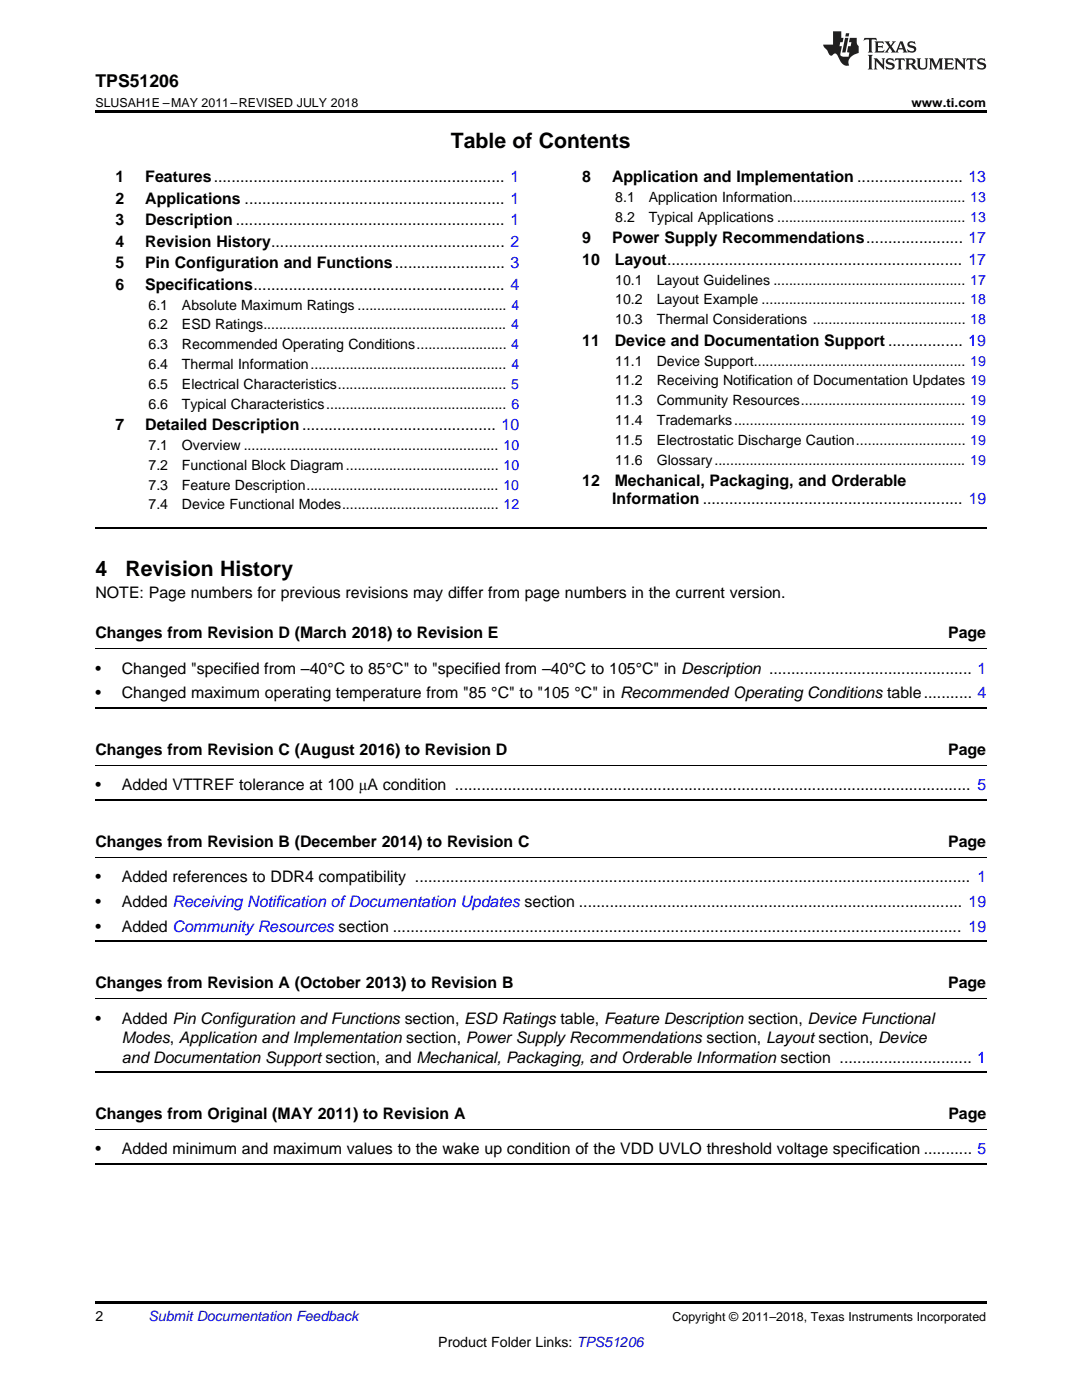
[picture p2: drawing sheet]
<svg xmlns="http://www.w3.org/2000/svg" width="216mm" height="279mm" viewBox="0 0 216 279" stroke-linecap="round" stroke-linejoin="round" font-family="sans-serif">
<defs><g id="words">
<g font-size="4.2">
<text x="90" y="29.6">Table of Contents</text>
<text x="19" y="115">4</text>
<text x="25" y="115">Revision History</text>
</g>
<text font-size="3.5" x="19" y="17.3">TPS51206</text>
<g font-size="3.2">
<text x="23" y="36.3">1</text>
<text x="23" y="40.6">2</text>
<text x="29" y="36.3">Features.................................................................. 1</text>
<text x="29" y="40.6">Applications ........................................................... 1</text>
<text x="116.2" y="36.3">8</text>
<text x="122.1" y="36.3">Application and Implementation ........................ 13</text>
<text x="23" y="44.9">3</text>
<text x="29" y="44.9">Description ............................................................. 1</text>
<text x="23" y="49.2">4</text>
<text x="23" y="53.6">5</text>
<text x="29" y="49.2">Revision History..................................................... 2</text>
<text x="29" y="53.6">Pin Configuration and Functions......................... 3</text>
<text x="116.2" y="48.5">9</text>
<text x="116.2" y="52.8">10</text>
<text x="122.1" y="48.5">Power Supply Recommendations...................... 17</text>
<text x="122.7" y="52.8">Layout................................................................... 17</text>
<text x="23" y="57.9">6</text>
<text x="29" y="57.9">Specifications......................................................... 4</text>
<text x="116.2" y="69">11</text>
<text x="122.7" y="69">Device and Documentation Support ................. 19</text>
<text x="23" y="85.9">7</text>
<text x="29" y="85.9">Detailed Description............................................ 10</text>
<text x="116.2" y="97">12</text>
<text x="122.2" y="100.5">Information ........................................................... 19</text>
<text x="122.7" y="97">Mechanical, Packaging, and Orderable</text>
<text x="19" y="119.3">NOTE: Page numbers for previous revisions may differ from page numbers in the current version.</text>
<text x="19" y="127.4">Changes from Revision D (March 2018) to Revision E</text>
<text x="189.2" y="127.4">Page</text>
<text x="19" y="134.4">•</text>
<text x="24.3" y="134.4">Changed &quot;specified from –40°C to 85°C&quot; to &quot;specified from –40°C to 105°C&quot; in Description .............................................. 1</text>
<text x="19" y="139.4">•</text>
<text x="24.3" y="139.4">Changed maximum operating temperature from &quot;85 °C&quot; to &quot;105 °C&quot; in Recommended Operating Conditions table........... 4</text>
<text x="19" y="150.7">Changes from Revision C (August 2016) to Revision D</text>
<text x="189.2" y="150.7">Page</text>
<text x="19" y="157.7">•</text>
<text x="24.3" y="157.7">Added VTTREF tolerance at 100 μA condition ..................................................................................................................... 5</text>
<text x="19" y="169">Changes from Revision B (December 2014) to Revision C</text>
<text x="189.2" y="169">Page</text>
<text x="19" y="176.1">•</text>
<text x="24.3" y="176.1">Added references to DDR4 compatibility .............................................................................................................................. 1</text>
<text x="19" y="181">•</text>
<text x="19" y="185.9">•</text>
<text x="24.3" y="181">Added Receiving Notification ofDocumentation Updates section ....................................................................................... 19</text>
<text x="24.3" y="185.9">Added Community Resources section ................................................................................................................................. 19</text>
<text x="19" y="197.2">Changes from Revision A (October 2013) to Revision B</text>
<text x="189.2" y="197.2">Page</text>
<text x="19" y="204.3">•</text>
<text x="24.3" y="204.3">Added Pin Configuration and Functions section, ESD Ratings table, Feature Description section, Device Functional</text>
<text x="24.3" y="208.2">Modes, Application and Implementation section, Power Supply Recommendations section, Layout section, Device</text>
<text x="24.3" y="212.1">and Documentation Support section, and Mechanical, Packaging, and Orderable Information section .............................. 1</text>
<text x="19" y="223.3">Changes from Original (MAY 2011) to Revision A</text>
<text x="189.2" y="223.3">Page</text>
<text x="19" y="230.4">•</text>
<text x="24.3" y="230.4">Added minimum and maximum values to the wake up condition of the VDD UVLO threshold voltage specification ........... 5</text>
</g>
<g font-size="2.8">
<text x="122.8" y="40.3">8.1</text>
<text x="129.4" y="40.3">Application Information............................................ 13</text>
<text x="122.8" y="44.2">8.2</text>
<text x="129.4" y="44.2">Typical Applications ................................................ 13</text>
<text x="122.8" y="56.8">10.1</text>
<text x="131" y="56.8">Layout Guidelines ................................................. 17</text>
<text x="29.6" y="61.8">6.1</text>
<text x="29.6" y="65.8">6.2</text>
<text x="36.3" y="61.8">Absolute Maximum Ratings ...................................... 4</text>
<text x="36.3" y="65.8">ESD Ratings.............................................................. 4</text>
<text x="122.8" y="60.7">10.2</text>
<text x="122.8" y="64.7">10.3</text>
<text x="131" y="60.7">Layout Example .................................................... 18</text>
<text x="131" y="64.7">Thermal Considerations ....................................... 18</text>
<text x="29.6" y="69.7">6.3</text>
<text x="36.3" y="69.7">Recommended Operating Conditions....................... 4</text>
<text x="29.6" y="73.7">6.4</text>
<text x="29.6" y="77.6">6.5</text>
<text x="36.3" y="73.7">Thermal Information.................................................. 4</text>
<text x="36.3" y="77.6">Electrical Characteristics........................................... 5</text>
<text x="122.8" y="73">11.1</text>
<text x="122.8" y="76.9">11.2</text>
<text x="131" y="73">Device Support...................................................... 19</text>
<text x="131" y="76.9">Receiving Notification of Documentation Updates 19</text>
<text x="29.6" y="81.6">6.6</text>
<text x="36.3" y="81.6">Typical Characteristics.............................................. 6</text>
<text x="122.8" y="80.9">11.3</text>
<text x="131" y="80.9">Community Resources.......................................... 19</text>
<text x="29.6" y="89.8">7.1</text>
<text x="36.3" y="89.8">Overview ................................................................. 10</text>
<text x="122.8" y="84.8">11.4</text>
<text x="122.8" y="88.8">11.5</text>
<text x="131" y="84.8">Trademarks........................................................... 19</text>
<text x="131" y="88.8">Electrostatic Discharge Caution............................ 19</text>
<text x="29.6" y="93.8">7.2</text>
<text x="36.3" y="93.8">Functional Block Diagram....................................... 10</text>
<text x="122.8" y="92.7">11.6</text>
<text x="131" y="92.7">Glossary................................................................ 19</text>
<text x="29.6" y="97.7">7.3</text>
<text x="29.6" y="101.7">7.4</text>
<text x="36.3" y="97.7">Feature Description................................................. 10</text>
<text x="36.3" y="101.7">Device Functional Modes........................................ 12</text>
<text x="19" y="263.6">2</text>
<text x="87.5" y="268.9">Product Folder Links: TPS51206</text>
</g>
<text font-size="2.8" fill="#0000c8" x="29.6" y="263.6">Submit Documentation Feedback</text>
<g font-size="2.5">
<text x="19" y="21.4">SLUSAH1E –MAY 2011–REVISED JULY 2018</text>
<text x="181.9" y="21.4">www.ti.com</text>
<text x="134.2" y="263.6">Copyright © 2011–2018, Texas Instruments Incorporated</text>
</g>
</g></defs>
<path d="M19 22h177.8v.5h-177.8zM19 259.7h177.8v.5h-177.8z" fill="#000"/>
<path d="M19 105.4h177.8M19 159.7h177.8M19 141.3h177.8M19 187.9h177.8M19 214h177.8M19 232.3h177.8" fill="none" stroke="#000" stroke-width=".35"/>
<path d="M19 129.5h177.8M19 152.7h177.8M19 171.1h177.8M19 199.3h177.8M19 225.4h177.8" fill="none" stroke="#000" stroke-width=".2"/>
<g fill="#231f20">
<path d="M172.5 7.6l-.1 .5 .4-.2h.6v.1v2.1l-.2 .4h.9l-.2-.4v-2.1l.1-.1h.5l.5 .2-.2-.5zM174.5 8.3l.2 .3v1.5l-.2 .4h1.8l.2-.6a1.04 1.04 0 0 1-1.3 .2v-.7h.6l.3 .2v-.6l-.3 .2h-.6v-.6l.8-.1 .4 .3-.2-.5zM176.5 8.3l.9 1.1-.9 1.1h.8l-.2-.2 .4-.7 .5 .7-.2 .2h1.5l-.2-.2 .2-.4h.9l.1 .4-.2 .2h1l-.3-.3-.7-1.9h-.5l-.9 2-.8-1 .9-1h-.8l.1 .3-.4 .5-.3-.6 .1-.2zM179.7 8.6l.4 1h-.7zM181.3 8.4a.63 .63 0 0 0-.2 .7 .63 .63 0 0 0 .6 .4l.6 .2 .1 .2a.75 .75 0 0 1-.7 .4 .75 .75 0 0 1-.6-.5l.1 .7 .1-.1a1.11 1.11 0 0 0 1.5-.6 1.13 1.13 0 0 0-1.2-.8l-.1-.4a1.04 1.04 0 0 1 1.2 .2l-.2-.5-.2 .1-.4-.2zM173.2 10.9l.2 .4v2.2l-.2 .4h1l-.3-.4v-2.2l.3-.4zM174.3 11.6l.3 .4v1.5l-.3 .4h.8l-.2-.4v-1.3l1.5 1.7v-1.9l.2-.4h-.7l.2 .4v.9l-1.1-1.3zM177 11.8a.62 .62 0 0 0-.2 .7 .62 .62 0 0 0 .6 .4l.6 .1 .1 .3a.76 .76 0 0 1-.7 .3 .76 .76 0 0 1-.7-.4l.2 .7 .1-.1a1.11 1.11 0 0 0 1.5-.6 1.13 1.13 0 0 0-1.2-.8l-.1-.4a1.04 1.04 0 0 1 1.2 .2l-.2-.6-.2 .1-.5-.1zM178.7 11.6l-.2 .6a.61 .61 0 0 1 .8-.3v1.6l-.2 .4h.9l-.2-.4v-1.6a.63 .63 0 0 1 .7 .3l-.1-.6zM180.6 11.6l.3 .4v1.5l-.3 .4h1l-.2-.2-.1-.8 .6 .2a.76 .76 0 0 0 1.2 .7l-1-1a.58 .58 0 0 0 .6-.5 .58 .58 0 0 0-.5-.6zM181.4 11.9h.1a.45 .45 0 0 1 .5 .1 .45 .45 0 0 1 .1 .5l-.8 .2zM182.9 11.6l.2 .2a2.17 2.17 0 0 0 .3 1.9 .99 .99 0 0 0 1.6-.6v-1.1l.2-.4h-.7l.2 .2a1.92 1.92 0 0 1-.2 1.8 .6 .6 0 0 1-.9-.5v-1.1l.2-.4zM185.4 11.6l.2 .4v1.5l-.2 .4h.7l-.2-.4v-1.4l.8 1.8 .8-1.8v1.4l-.2 .4h.9l-.2-.4v-1.5l.2-.4h-.8l-.6 1.5-.6-1.5zM188.4 11.6l.2 .4v1.5l-.2 .4h1.8l.1-.6a1.04 1.04 0 0 1-1.2 .1v-.6h.5l.4 .2v-.6l-.4 .2h-.5v-.7h.8l.3 .3-.1-.6zM190.5 11.6l.2 .4v1.5l-.2 .4h.7l-.2-.4v-1.3l1.5 1.7v-1.9l.2-.4h-.7l.2 .4v.9l-1.1-1.3zM192.9 11.6l-.1 .6a.61 .61 0 0 1 .7-.3l.1 1.6-.3 .4h1l-.3-.4 .1-1.6a.63 .63 0 0 1 .7 .3l-.1-.6zM195.2 11.8a.62 .62 0 0 0-.2 .7 .62 .62 0 0 0 .6 .4l.6 .1 .1 .3a.76 .76 0 0 1-.7 .3 .76 .76 0 0 1-.6-.4l.1 .7 .1-.1a1.11 1.11 0 0 0 1.6-.6 1.13 1.13 0 0 0-1.3-.8l-.1-.4a1.04 1.04 0 0 1 1.2 .2l-.1-.6-.2 .1-.5-.1z"/>
<path d="M166.2 6.3v2.6h-1.9v.4l.8 .9a.91 .91 0 0 0 1 .8 .56 .56 0 0 1 .5-.3 .56 .56 0 0 1 .5 .3l.4 .8a1.53 1.53 0 0 0 1.9 1.2 1.54 1.54 0 0 1 1-2.1l.9-.3v-1.4a1.52 1.52 0 0 1-.4-1.6h-1.3l-.2 .8h.5l-.2 .8h-.5l-.1 1v.2l.4 .1-.2 .8a1.93 1.93 0 0 1-1.6-.3l.3-1.8h-.5l.2-.8h.4l.2-.8h-.4v-1.3zM168.6 7.6l-.6 2.9h.7l.6-2.9zM168.8 6.6l-.1 .7h.6l.2-.7z"/>
</g>
<use href="#words"/>
</svg>
